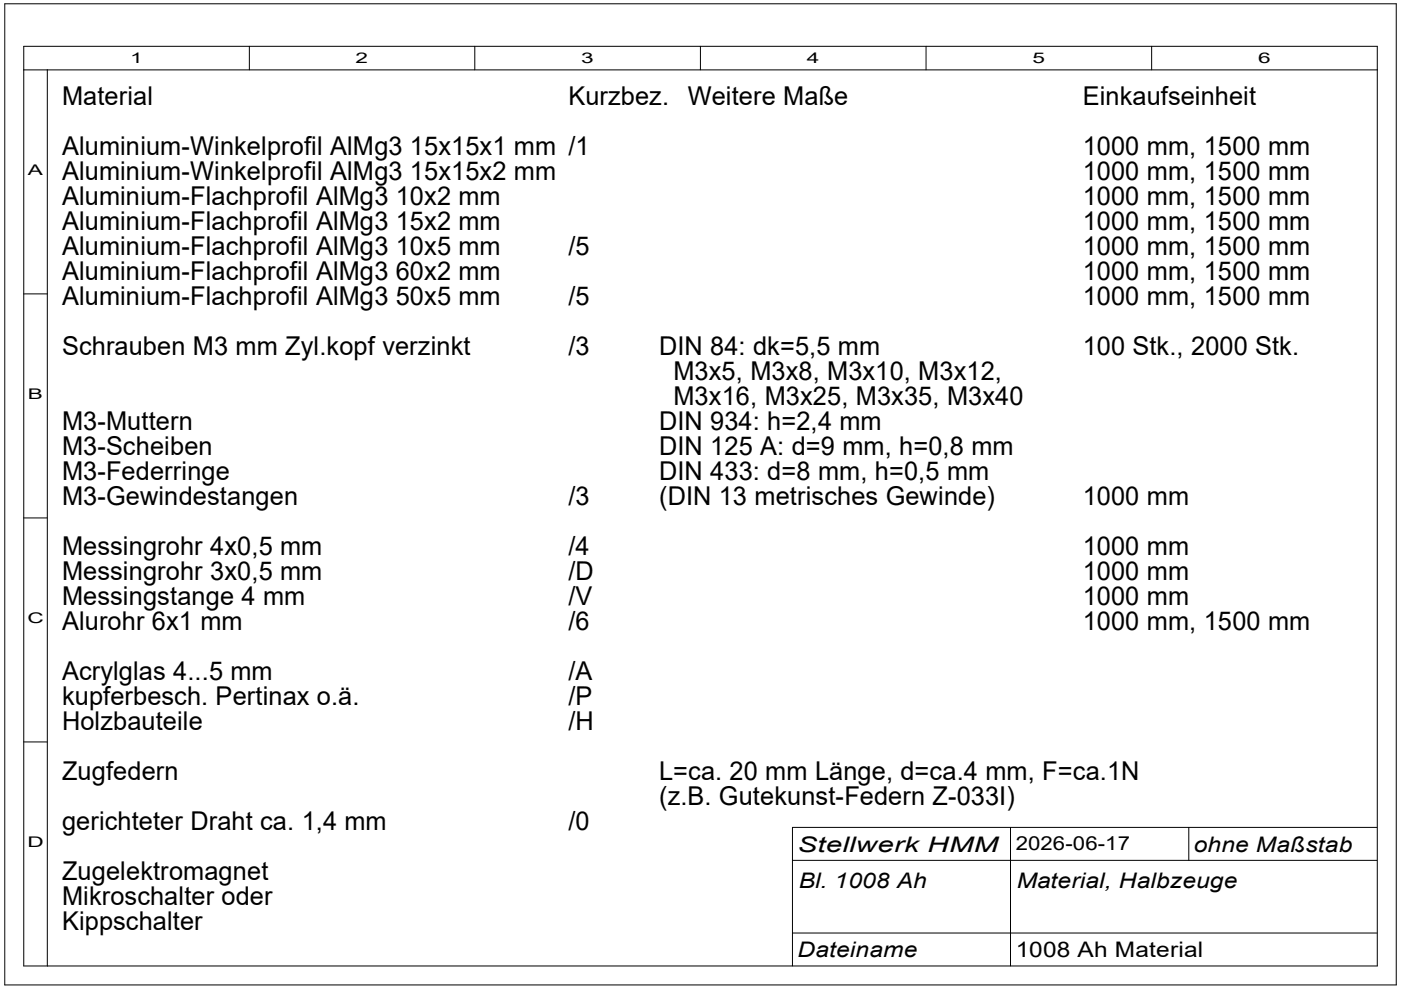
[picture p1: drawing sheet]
<svg xmlns="http://www.w3.org/2000/svg" width="297mm" height="210mm" viewBox="0 0 297 210" stroke-linecap="round" stroke-linejoin="round" font-family="sans-serif">
<defs><g id="words">
<g font-size="5.5">
<text x="13.2" y="22.4">Material</text>
<text x="120.6" y="22.4">Kurzbez.</text>
<text x="145.8" y="22.4">Weitere Maße</text>
<text x="229.6" y="22.4">Einkaufseinheit</text>
<text x="13.2" y="32.9">Aluminium-Winkelprofil AlMg3 15x15x1 mm /1</text>
<text x="229.6" y="32.9">1000 mm, 1500 mm</text>
<text x="13.2" y="38.2">Aluminium-Winkelprofil AlMg3 15x15x2 mm</text>
<text x="229.6" y="38.2">1000 mm, 1500 mm</text>
<text x="13.2" y="43.6">Aluminium-Flachprofil AlMg3 10x2 mm</text>
<text x="229.6" y="43.6">1000 mm, 1500 mm</text>
<text x="13.2" y="48.9">Aluminium-Flachprofil AlMg3 15x2 mm</text>
<text x="229.6" y="48.9">1000 mm, 1500 mm</text>
<text x="13.2" y="54.1">Aluminium-Flachprofil AlMg3 10x5 mm</text>
<text x="13.2" y="59.4">Aluminium-Flachprofil AlMg3 60x2 mm</text>
<text x="120.6" y="54.1">/5</text>
<text x="229.6" y="54.1">1000 mm, 1500 mm</text>
<text x="229.6" y="59.4">1000 mm, 1500 mm</text>
<text x="13.2" y="64.7">Aluminium-Flachprofil AlMg3 50x5 mm</text>
<text x="120.6" y="64.7">/5</text>
<text x="229.6" y="64.7">1000 mm, 1500 mm</text>
<text x="13.2" y="75.4">Schrauben M3 mm Zyl.kopf verzinkt</text>
<text x="120.6" y="75.4">/3</text>
<text x="139.8" y="75.4">DIN 84: dk=5,5 mm</text>
<text x="229.6" y="75.4">100 Stk., 2000 Stk.</text>
<text x="142.8" y="80.6">M3x5, M3x8, M3x10, M3x12,</text>
<text x="142.8" y="85.9">M3x16, M3x25, M3x35, M3x40</text>
<text x="13.2" y="91.2">M3-Muttern</text>
<text x="139.8" y="91.2">DIN 934: h=2,4 mm</text>
<text x="13.2" y="96.6">M3-Scheiben</text>
<text x="13.2" y="101.9">M3-Federringe</text>
<text x="139.8" y="96.6">DIN 125 A: d=9 mm, h=0,8 mm</text>
<text x="139.8" y="101.9">DIN 433: d=8 mm, h=0,5 mm</text>
<text x="13.2" y="107.1">M3-Gewindestangen</text>
<text x="120.6" y="107.1">/3</text>
<text x="139.8" y="107.1">(DIN 13 metrisches Gewinde)</text>
<text x="229.6" y="107.1">1000 mm</text>
<text x="13.2" y="117.7">Messingrohr 4x0,5 mm</text>
<text x="120.6" y="117.7">/4</text>
<text x="229.6" y="117.7">1000 mm</text>
<text x="13.2" y="123.1">Messingrohr 3x0,5 mm</text>
<text x="120.6" y="123.1">/D</text>
<text x="229.6" y="123.1">1000 mm</text>
<text x="13.2" y="128.4">Messingstange 4 mm</text>
<text x="120.6" y="128.4">/V</text>
<text x="229.6" y="128.4">1000 mm</text>
<text x="13.2" y="133.6">Alurohr 6x1 mm</text>
<text x="120.6" y="133.6">/6</text>
<text x="229.6" y="133.6">1000 mm, 1500 mm</text>
<text x="13.2" y="144.2">Acrylglas 4...5 mm</text>
<text x="13.2" y="149.6">kupferbesch. Pertinax o.ä.</text>
<text x="120.6" y="144.2">/A</text>
<text x="120.6" y="149.6">/P</text>
<text x="13.2" y="154.9">Holzbauteile</text>
<text x="120.6" y="154.9">/H</text>
<text x="13.2" y="165.4">Zugfedern</text>
<text x="139.8" y="165.4">L=ca. 20 mm Länge, d=ca.4 mm, F=ca.1N</text>
<text x="139.8" y="170.7">(z.B. Gutekunst-Federn Z-033I)</text>
<text x="13.2" y="176.1">gerichteter Draht ca. 1,4 mm</text>
<text x="120.6" y="176.1">/0</text>
<text x="13.2" y="186.6">Zugelektromagnet</text>
<text x="13.2" y="191.9">Mikroschalter oder</text>
<text x="13.2" y="197.2">Kippschalter</text>
</g>
<g font-size="4.5">
<text x="169.1" y="180.7">Stellwerk HMM</text>
<text x="253.2" y="180.7">ohne Maßstab</text>
<text x="169.4" y="188.2">Bl. 1008 Ah</text>
<text x="215.6" y="188.2">Material, Halbzeuge</text>
<text x="169.1" y="202.9">Dateiname</text>
<text x="215.3" y="202.9">1008 Ah Material</text>
</g>
<text font-size="4.1" x="215.3" y="180.2">2026-06-17</text>
<g font-size="3.1">
<text x="27.6" y="13.4">1</text>
<text x="75.4" y="13.4">2</text>
<text x="123.2" y="13.4">3</text>
<text x="171.1" y="13.4">4</text>
<text x="218.9" y="13.4">5</text>
<text x="266.7" y="13.4">6</text>
<text x="5.9" y="37.1">A</text>
<text x="5.9" y="84.6">B</text>
<text x="5.8" y="132.2">C</text>
<text x="5.8" y="179.7">D</text>
</g>
</g></defs>
<g fill="none" stroke="#000" stroke-width=".21">
<path d="M1 .8h295v208h-295zM5 9.8h287v195h-287zM5 14.8h287M10 14.8v190M52.9 9.8v5M100.7 9.8v5M148.5 9.8v5M196.3 9.8v5M244.2 9.8v5M5 62.3h5M5 109.8h5M5 157.3h5"/>
<path d="M214.2 175.4v29.4M252 175.4v7M291.9 175.4h-123.9v29.4M168 197.8h123.9M168 182.4h123.9"/>
</g>
<use href="#words"/>
</svg>
